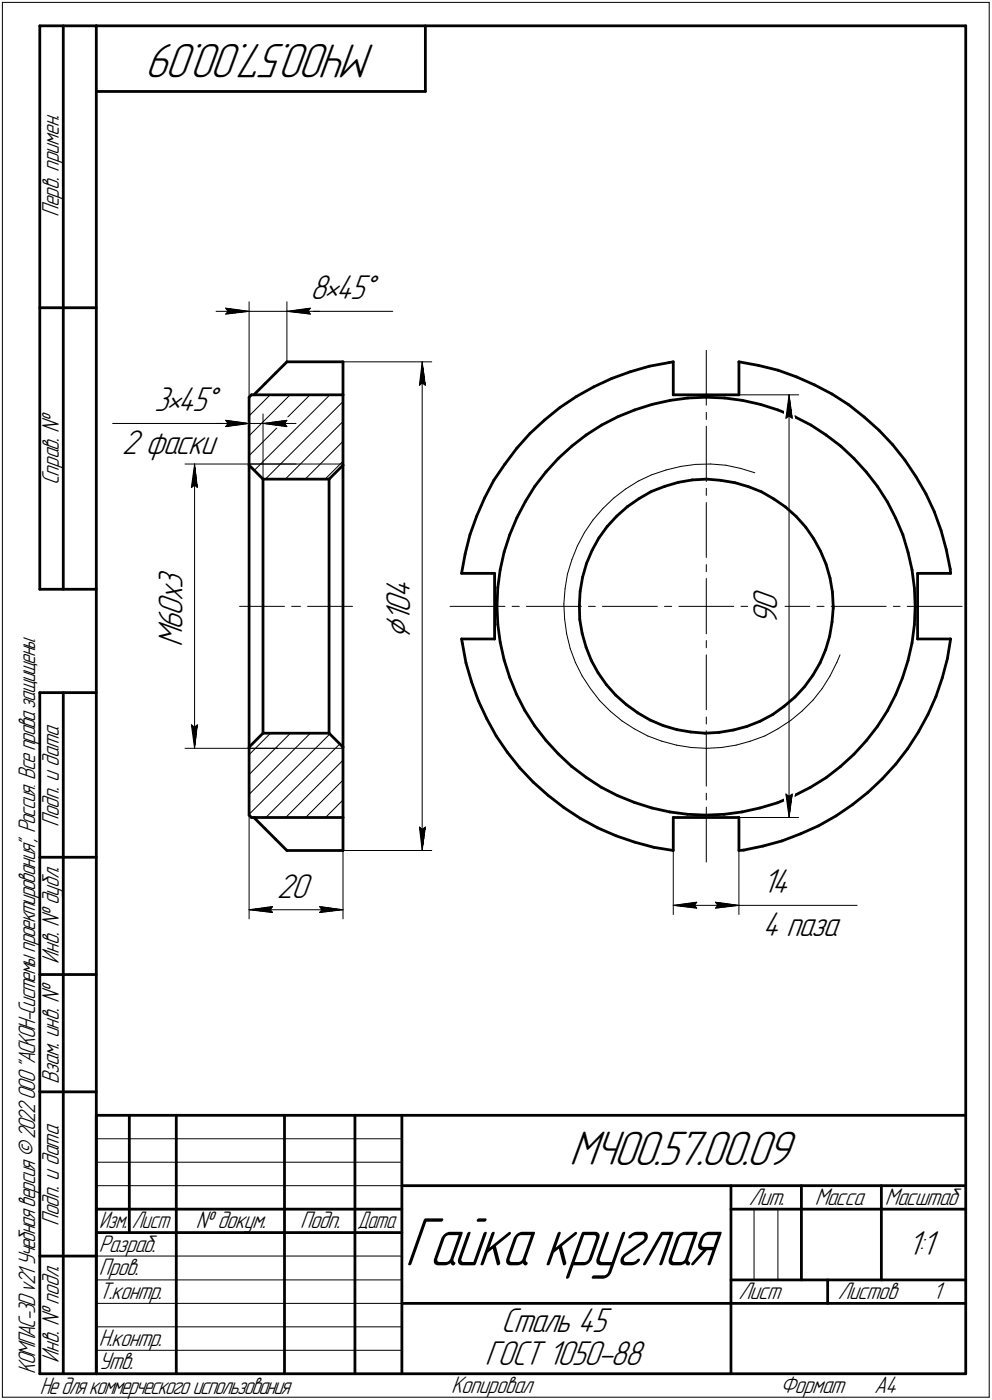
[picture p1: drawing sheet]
<svg xmlns="http://www.w3.org/2000/svg" width="211mm" height="298mm" viewBox="0 0 211 298" stroke-linecap="round" stroke-linejoin="round" font-family="sans-serif">
<defs><g id="words">
<text font-size="15.5" x="86.1" y="269.4">Гайка круглая</text>
<g font-size="10.9">
<text x="79.9" y="9.4" transform="rotate(-180 79.9 9.4)">МЧ00.57.00.09</text>
<text x="121.1" y="248.1">МЧ00.57.00.09</text>
</g>
<text font-size="8.5" x="87.3" y="136" transform="rotate(-90 87.3 136)">Ç</text>
<g font-size="7.8">
<text x="66" y="63.7">8•45Å</text>
<text x="32.8" y="87.6">3•45Å</text>
<text x="25.9" y="96.7">2 фаски</text>
<text x="38.8" y="125.4" transform="rotate(-90 38.8 125.4)">3</text>
<text x="38.8" y="131.1" transform="rotate(-90 38.8 131.1)">0</text>
<text x="38.8" y="128.1" transform="rotate(-90 38.8 128.1)">x</text>
<text x="87.3" y="130.5" transform="rotate(-90 87.3 130.5)">0</text>
<text x="87.3" y="127.4" transform="rotate(-90 87.3 127.4)">4</text>
<text x="165.4" y="130.1" transform="rotate(-90 165.4 130.1)">0</text>
<text x="38.8" y="137.9" transform="rotate(-90 38.8 137.9)">M</text>
<text x="38.8" y="134.2" transform="rotate(-90 38.8 134.2)">6</text>
<text x="87.3" y="132.4" transform="rotate(-90 87.3 132.4)">1</text>
<text x="165.4" y="133.2" transform="rotate(-90 165.4 133.2)">9</text>
<text x="58.9" y="191.2">20</text>
<text x="162.3" y="190.2">14</text>
<text x="162.3" y="199.4">4 паза</text>
<text x="193.1" y="267.2">1:1</text>
<text x="106.6" y="283.7">Сталь 45</text>
<text x="103.2" y="290.7">ГОСТ 1050-88</text>
</g>
<g font-size="5.4">
<text x="12.6" y="46.3" transform="rotate(-90 12.6 46.3)">Перв. примен.</text>
<text x="12.6" y="103.4" transform="rotate(-90 12.6 103.4)">Справ. №</text>
<text x="12.6" y="176.1" transform="rotate(-90 12.6 176.1)">Подп. и дата</text>
<text x="12.6" y="205.2" transform="rotate(-90 12.6 205.2)">Инв. № дубл.</text>
<text x="12.6" y="230.9" transform="rotate(-90 12.6 230.9)">Взам. инв. №</text>
<text x="159.3" y="256.6">Лит.</text>
<text x="173.4" y="256.6">Масса</text>
<text x="188.3" y="256.6">Масштаб</text>
<text x="12.6" y="261.1" transform="rotate(-90 12.6 261.1)">Подп. и дата</text>
<text x="41.6" y="261.6">№ докум.</text>
<text x="63.9" y="261.6">Подп.</text>
<text x="21" y="266.6">Разраб.</text>
<text x="21" y="271.6">Пров.</text>
<text x="21" y="276.6">Т.контр.</text>
<text x="157.1" y="276.6">Лист</text>
<text x="178.3" y="276.6">Листов</text>
<text x="198.5" y="276.6">1</text>
<text x="21" y="286.6">Н.контр.</text>
<text x="7.5" y="292.5" transform="rotate(-90 7.5 292.5)">КОМПАС-3Dv21 Учебнаяверсия©2022ООО&quot;АСКОН-Системыпроектирования&quot;, Россия. Всеправазащищены.</text>
<text x="12.6" y="290.2" transform="rotate(-90 12.6 290.2)">Инв. № подл.</text>
<text x="21" y="291.6">Утв.</text>
<text x="8.5" y="296.7">Недлякоммерческогоиспользования</text>
<text x="96" y="296.6">Копировал</text>
<text x="166" y="296.6">Формат</text>
<text x="186" y="296.6">A4</text>
</g>
<g font-size="5.3">
<text x="21.1" y="261.6">Изм.</text>
<text x="28.1" y="261.6">Лист</text>
<text x="76.1" y="261.6">Дата</text>
</g>
</g></defs>
<g fill="none" stroke="#000" stroke-width=".21">
<path d="M.5 .5v297zM.5 .5h210zM210.5 .5v297zM46 66.3h7zM48 65.6l5 .7zM48 65.6l.5 .7zM48 66.9l5-.6zM48.5 66.3l-.5 .6zM53 64.3v20.3zM53 66.3h8zM61 66.3h22.6zM61 64.3v12.7z"/>
<path d="M61 66.3l5 .6zM61 66.3l5-.7zM61 66.3h7zM65.5 66.3l.5 .6zM66 65.6l-.5 .7zM73 77h18.9zM89.8 77l.7 5zM89.8 77l-.6 5zM89.8 77v104.1zM150.3 74.6v11.7zM24 90.2h29zM39.4 98.8h23.6z"/>
<path d="M41.4 98.8l.6 5zM41.4 98.8l-.7 5zM41.4 98.8v60.5zM46 90.2h7zM48 89.5l5 .7zM48 89.5l.5 .7zM48 90.8l5-.6zM48.5 90.2l-.5 .6zM53 98.8h20zM53 97l13-12.9zM53 92.8l8.7-8.7zM53 88.6l4.5-4.5z"/>
<path d="M53 88.1v34.3zM53 90.2h3zM56 88.1v34.2zM56 90.2l5 .6zM56 90.2l5-.7zM56 90.2h7zM60.5 90.2l.5 .6zM61 89.5l-.5 .7zM73 89.7l-12.3 12.3zM89.2 82l.6-.5zM89.8 81.5l.7 .5zM144.9 99.3l3.1-.4z"/>
<path d="M148 98.9l3.2-.1zM150.3 87.8v1.5zM150.3 90.8v11.7zM151.2 98.8l3.2 .3zM154.4 99.1l3.2 .6zM157.2 84.1h12.7zM157.6 99.7l3 1zM167.2 89.1l.7-.5zM167.9 84.1l.7 5zM167.9 88.6l.7 .5zM167.9 84.1l-.7 5zM167.9 84.1v90z"/>
<path d="M40.7 103.8l.7-.5zM41.4 103.3l.6 .5zM54.1 100.2l16.1-16.1zM56.5 102l16.5-16.5zM64.9 102l8.1-8zM69.2 102l3.8-3.8zM121.7 119.2l-1 3.1zM122.9 116.2l-1.2 3zM124.4 113.4l-1.5 2.8zM126.2 110.7l-1.8 2.7zM128.3 108.3l2.3-2.2zM128.3 108.3l-2.1 2.4z"/>
<path d="M130.6 106.1l2.5-2zM133.1 104.1l2.7-1.7zM135.8 102.4l2.9-1.3zM138.7 101.1l3-1zM141.7 100.1l3.2-.8zM150.3 104v1.5zM150.3 107v11.7zM51 129.1h9.5zM62.1 129.1h1.8zM65.4 129.1h9.6zM95.8 129.1h11.6zM109 129.1h1.5z"/>
<path d="M112 129.1h11.7zM120 128.6l.1 3.2zM120.1 131.8l.5 3.2zM120.2 125.4l-.2 3.2zM120.6 135l.7 3.1zM120.7 122.3l-.5 3.1zM121.3 138.1l1.1 3zM125.2 129.1h1.5zM128.2 129.1h11.7zM141.4 129.1h1.5zM144.4 129.1h5.9zM150.3 120.2v1.6z"/>
<path d="M150.3 123.2v5.9zM150.3 139.4v11.7zM150.3 136.4v1.5zM150.3 129.1v5.9zM150.3 129.1h5.8zM157.6 129.1h1.5zM160.6 129.1h11.7zM173.8 129.1h1.5zM176.9 129.1h11.7zM178.7 139.4l-.6 1.7zM190.1 129.1h1.4zM193 129.1h11.7z"/>
<path d="M39.4 159.3h19.7zM40.7 154.3l.7 5zM40.7 154.3l.7 .6zM41.4 154.9l.6-.6zM42 154.3l-.6 5zM53 159.3h20zM61.8 156.1l-8.8 8.8zM122.4 141.1l1.5 2.8zM123.9 143.9l1.7 2.7zM125.6 146.6l2 2.6zM127.6 149.2l2.3 2.3zM129.9 151.5l2.4 2z"/>
<path d="M132.3 153.5l2.7 1.7zM135 155.2l2.8 1.5zM137.8 156.7l3 1.1zM140.8 157.8l3.1 .9zM143.9 158.7l3.2 .5zM147.1 159.2l3.2 .1zM150.3 159.3l3.2-.1zM150.3 155.6v11.8zM150.3 152.7v1.5zM153.5 159.2l3.1-.5zM156.6 158.7l3.1-.9zM159.7 157.8l3-1.1z"/>
<path d="M162.7 156.7l2.8-1.5zM165.5 155.2l2.7-1.8zM168.2 153.4l2.5-2zM170.7 151.4l2.3-2.3zM174.9 146.6l-1.9 2.5zM176.6 143.9l-1.7 2.7zM178.1 141.1l-1.5 2.8zM53 173.4l17.2-17.1zM53 169.2l13-13.1zM53 160.7l4.6-4.6zM53 169.8v25.9zM56.6 174.1l15.7-15.7z"/>
<path d="M65 174.1l8-8zM69.3 174.1l3.7-3.8zM73 161.9l-12.2 12.2zM73 169.6v26.1zM89.2 176.1l.6 5zM89.2 176.1l.6 .5zM89.8 176.6l.7-.5zM90.5 176.1l-.7 5zM150.3 171.9v11.7zM150.3 168.9v1.4zM157.2 174.1h12.7zM167.2 169.1l.7 5z"/>
<path d="M167.2 169.1l.7 .5zM167.9 169.6l.7-.5zM168.6 169.1l-.7 5zM53 193.7l5-.7zM53 193.7l5 .6zM53 193.7h20zM57.5 193.7l.5 .6zM58 193l-.5 .7zM68 194.3l5-.6zM68 193l.5 .7zM68 193l5 .7zM68.5 193.7l-.5 .6z"/>
<path d="M73 181.1h18.9zM143.3 181.1v13.6zM143.3 192.8l5-.7zM143.3 192.8l5 .6zM143.3 192.8h13.9zM147.7 192.8l.6 .6zM148.3 192.1l-.6 .7zM152.2 193.4l5-.6zM152.2 192.1l.5 .7zM152.2 192.1l5 .7zM152.7 192.8l-.5 .6zM157.2 192.8h25.2z"/>
<path d="M157.2 181.1v13.6zM20.5 247.5h65zM20.5 252.5h65zM20.5 242.5h65zM160.4 257.5v15zM165.5 257.5v15zM20.5 267.5h65zM20.5 272.5h65zM20.5 277.5h65zM.5 297.5h210zM20.5 282.5h65zM20.5 287.5h65z"/>
</g>
<g fill="none" stroke="#000" stroke-width=".59">
<path d="M8.5 5.5v120zM8.5 5.5h12zM13.5 5.5v120zM20.5 5.5v287zM20.5 5.5h185zM20.5 19.5h70zM90.5 5.5v14zM205.5 5.5v287zM8.5 65.5h12zM58.7 79.4l2.3-2.4zM61 77h12zM73 77v7.1z"/>
<path d="M134.1 79.2l4.1-1.2zM138.2 78l4.1-.8zM142.3 77.2l1-.2zM143.3 77v7.1zM157.2 77l4.2 .8zM157.2 77v7.1zM161.4 77.8l4.1 1zM165.5 78.8l4 1.5zM53 99.1v60zM53 84.6l.5-.5zM53 84.6v14.5zM53 99.1l3 2.9z"/>
<path d="M53.5 84.1h19.5zM54 84.1l2.4-2.4zM56.4 81.7l2.3-2.3zM73 99.1v60zM73 84.1v15zM107.4 98.8l-2.3 3.5zM110 95.4l-2.6 3.4zM112.8 92.3l-2.8 3.1zM112.8 92.3l3.1-2.9zM115.9 89.4l3.2-2.6zM118.8 97.6l2.9-2.6zM118.8 97.6l-2.6 2.9z"/>
<path d="M119.1 86.8l3.6-2.4zM121.7 95l3-2.4zM122.7 84.4l3.6-2zM124.7 92.6l3.3-2.1zM126.3 82.4l3.8-1.8zM128 90.5l3.5-1.8zM130.1 80.6l4-1.4zM131.5 88.7l3.5-1.4zM135 87.3l3.8-1.2zM138.8 86.1l3.8-.8zM142.6 85.3l3.8-.5zM143.3 84.1h7z"/>
<path d="M146.4 84.8l3.9-.2zM150.3 84.6l3.9 .2zM150.3 84.1h6.9zM154.2 84.8l3.8 .5zM158 85.3l3.8 .8zM161.8 86.1l3.7 1.2zM165.5 87.3l3.6 1.4zM169.1 88.7l3.5 1.8zM169.5 80.3l3.8 1.7zM172.6 90.5l3.2 2.1zM173.3 82l3.7 1.9zM175.8 92.6l3.1 2.4z"/>
<path d="M177 83.9l3.6 2.3zM178.9 95l2.8 2.6zM180.6 86.2l3.3 2.6zM181.7 97.6l2.6 2.9zM183.9 88.8l3.1 2.8zM187 91.6l2.9 3.1zM189.9 94.7l2.6 3.3zM192.5 98l2.4 3.5zM56 102v54.1zM56 102h14zM70 102v54.1zM70 102l3-2.9z"/>
<path d="M99 117.9l-.8 4.2zM100 113.9l-1 4zM101.4 109.9l-1.4 4zM103.1 106l-1.7 3.9zM105.1 102.3l-2 3.7zM107.3 117.5l-.9 3.8zM108.5 113.9l-1.2 3.6zM110 110.2l-1.5 3.7zM111.8 106.8l-1.8 3.4zM113.8 103.5l-2 3.3zM116.2 100.5l-2.4 3zM124.8 120l-.8 2.9z"/>
<path d="M126 117.2l-1.2 2.8zM127.4 114.6l-1.4 2.6zM129.2 112.1l-1.8 2.5zM131.2 109.9l2.3-2zM131.2 109.9l-2 2.2zM133.5 107.9l2.5-1.7zM136 106.2l2.6-1.6zM138.6 104.6l2.9-1.1zM141.5 103.5l2.9-.8zM144.4 102.7l2.9-.5zM147.3 102.2l3.1-.2zM150.4 102l2.9 .3z"/>
<path d="M153.3 102.3l3.1 .5zM156.4 102.8l2.9 .8zM159.3 103.6l2.8 1.1zM162.1 104.7l2.6 1.6zM164.7 106.3l2.4 1.6zM167.1 107.9l2.3 2.1zM169.4 110l2 2.3zM171.4 112.3l1.7 2.4zM173.1 114.7l1.5 2.6zM174.6 117.3l1.2 2.8zM184.3 100.5l2.4 3zM186.7 103.5l2.1 3.3z"/>
<path d="M188.8 106.8l1.8 3.5zM190.6 110.3l1.5 3.6zM192.1 113.9l1.1 3.7zM193.2 117.6l.9 3.7zM194.9 101.5l2.1 3.7zM197 105.2l1.8 3.8zM198.8 109l1.4 3.9zM200.2 112.9l1.1 4.1zM201.3 117l.9 4.2zM8.5 125.5h12zM98.2 136.1l.2 .9zM98.2 122.1h7z"/>
<path d="M98.2 136.1h7zM98.4 137l.7 4.1zM105.2 122.1v14zM105.7 129l.2 3.9zM105.9 125.1l-.2 3.9zM105.9 132.9l.5 3.8zM106.4 121.3l-.5 3.8zM106.4 136.7l.9 3.8zM123.3 128.9l.1 3zM123.4 131.9l.5 3zM123.4 125.9l-.1 3zM123.9 134.9l.8 2.9z"/>
<path d="M124 122.9l-.6 3zM124.7 137.8l1.1 2.8zM175.7 138.3l-1.2 2.8zM175.8 120.1l.8 3zM176.5 135.5l-.8 2.8zM176.6 123.1l.5 3zM177 132.4l-.5 3.1zM177.1 126.1l.2 3zM177.3 129.5l-.3 2.9zM177.3 129.1v.4zM194.1 121.3l.5 3.9zM194.1 136.9l-.9 3.7z"/>
<path d="M194.6 125.2l.1 3.9zM194.6 133l-.5 3.9zM194.7 129.1l-.1 3.9zM195.2 136.1h7.1zM195.2 122.1v14zM195.2 122.1h7.1zM202.2 121.2l.1 .9zM202.3 136.1l-.7 4.1zM8.5 147.5v145zM8.5 147.5h12zM13.5 147.5v145zM53 159.1v14.5z"/>
<path d="M53 159.1l3-3zM56 156.1h14zM70 156.1l3 3zM73 159.1v15zM99.1 141.1l1.2 4.1zM100.3 145.2l1.5 4zM101.8 149.2l1.7 3.8zM103.5 153l2.1 3.7zM105.6 156.7l2.3 3.5zM107.3 140.5l1.2 3.8zM108.5 144.3l1.4 3.5zM109.9 147.8l1.8 3.5z"/>
<path d="M111.7 151.3l2.1 3.3zM113.8 154.6l2.4 3zM116.2 157.6l2.6 2.9zM125.8 140.6l1.5 2.7zM127.3 143.3l1.7 2.5zM129 145.8l2 2.2zM131 148l2.3 2zM133.3 150l2.4 1.8zM135.7 151.8l2.6 1.5zM138.3 153.3l2.8 1.2zM141.1 154.5l2.9 .9zM144 155.4l3 .5z"/>
<path d="M147 155.9l3 .2zM150 156.1l3-.1zM153 156l3-.6zM156 155.4l2.9-.7zM158.9 154.7l2.8-1.1zM161.7 153.6l2.7-1.5zM164.4 152.1l2.5-1.7zM166.9 150.4l2.3-2zM171.2 146.2l-2 2.2zM173 143.8l-1.8 2.4zM174.5 141.1l-1.5 2.7zM184.3 157.7l-2.6 2.9z"/>
<path d="M186.7 154.7l-2.4 3zM188.8 151.4l-2.1 3.3zM190.6 147.9l-1.8 3.5zM192 144.4l-1.4 3.5zM193.1 159.4l-2.5 3.3zM193.2 140.6l-1.2 3.8zM195.4 155.9l-2.3 3.5zM197.4 152.1l-2 3.8zM199.1 148.3l-1.7 3.8zM200.5 144.4l-1.4 3.9zM201.6 140.2l-1.1 4.2zM53 173.6l.5 .5z"/>
<path d="M53.5 174.1h19.5zM54 174.1l2.4 2.3zM56.4 176.4l2.3 2.3zM58.7 178.7l2.3 2.4zM73 174.1v7zM107.9 160.2l2.7 3.3zM110.6 163.5l2.9 3zM113.5 166.5l3.1 2.8zM116.6 169.3l3.4 2.7zM118.8 160.5l2.8 2.7zM120 172l3.4 2.2zM121.6 163.2l3.1 2.3z"/>
<path d="M123.4 174.2l3.8 2.1zM124.7 165.5l3.2 2.1zM127.2 176.3l3.9 1.7zM127.9 167.6l3.5 1.8zM131.1 178l3.9 1.3zM131.4 169.4l3.6 1.5zM135 170.9l3.7 1.1zM135 179.3l4.1 1.1zM138.7 172l3.8 .9zM142.5 172.9l3.8 .5zM143.3 174.1h13.9zM143.3 174.1v7z"/>
<path d="M146.3 173.4l3.9 .2zM150.2 173.6l3.9-.2zM154.1 173.4l3.8-.5zM157.2 174.1v7zM157.9 172.9l3.8-.9zM161.7 172l3.7-1.1zM165.4 170.9l3.6-1.5zM166.4 179.1l3.9-1.6zM169 169.4l3.5-1.8zM170.3 177.5l3.9-1.6zM172.5 167.6l3.3-2zM174.2 175.9l3.7-2.2z"/>
<path d="M175.8 165.6l3-2.4zM177.9 173.7l3.5-2.3zM178.8 163.2l2.9-2.6zM181.4 171.4l3.3-2.7zM184.7 168.7l3-2.8zM190.6 162.7l-2.9 3.2zM8.5 182.5h12zM61 181.1h12zM139.1 180.4l4.2 .7zM157.2 181.1l1-.1zM158.2 181l4.1-.8zM162.3 180.2l4.1-1.1z"/>
<path d="M8.5 207.5h12zM8.5 232.5h12zM20.5 237.5h185zM20.5 237.5v55zM27.5 237.5v25zM37.5 237.5v55zM60.5 237.5v55zM75.5 237.5v55zM85.5 237.5v55zM20.5 257.5h65zM85.5 252.5h120zM155.5 252.5v40z"/>
<path d="M155.5 257.5h15zM170.5 252.5v20zM170.5 257.5h35zM187.5 252.5v20zM8.5 267.5h12zM20.5 262.5h65zM85.5 277.5h70zM155.5 277.5h50zM155.5 272.5h50zM176.1 272.5v5zM8.5 292.5h12zM20.5 292.5h185z"/>
</g>
<g fill="#fff" stroke="#fff" stroke-width=".21">
<path d="M81.4 122.2h7.5zM81.4 122.3h7.5zM81.4 122.3h7.5zM81.4 122.4h7.5zM81.4 122.5h7.5zM81.4 122.6h7.5zM81.4 122.7h7.5zM81.4 122.8h7.5zM81.4 122.9h7.5zM81.4 122.9h7.5zM81.4 123h7.5zM81.4 123.1h7.5zM81.4 123.2h7.5zM81.4 123.3h7.5zM81.4 123.4h7.5zM81.4 123.4h7.5zM81.4 123.5h7.5zM81.4 123.6h7.5zM81.4 123.7h7.5zM81.4 123.8h7.5zM81.4 123.9h7.5zM81.4 124h7.5zM81.4 124h7.5zM81.4 124.1h7.5zM81.4 124.2h7.5zM81.4 124.3h7.5zM81.4 124.4h7.5zM81.4 124.5h7.5zM81.4 124.5h7.5zM81.4 124.6h7.5zM81.4 124.7h7.5zM81.4 124.8h7.5zM81.4 124.9h7.5zM81.4 125h7.5zM81.4 125.1h7.5zM81.4 125.1h7.5zM81.4 125.2h7.5zM81.4 125.3h7.5zM81.4 125.4h7.5zM81.4 125.5h7.5zM81.4 125.6h7.5zM81.4 125.6h7.5zM81.4 125.7h7.5zM81.4 125.8h7.5zM81.4 125.9h7.5zM81.4 126h7.5zM81.4 126.1h7.5zM81.4 126.2h7.5zM81.4 126.2h7.5zM81.4 126.3h7.5zM81.4 126.4h7.5zM81.4 126.5h7.5zM81.4 126.6h7.5zM81.4 126.7h7.5zM81.4 126.7h7.5zM81.4 126.8h7.5zM81.4 126.9h7.5zM81.4 127h7.5zM81.4 127.1h7.5zM81.4 127.2h7.5zM81.4 127.3h7.5zM81.4 127.3h7.5zM81.4 127.4h7.5zM81.4 127.5h7.5zM81.4 127.6h7.5zM81.4 127.7h7.5zM81.4 127.8h7.5zM81.4 127.8h7.5zM81.4 127.9h7.5zM81.4 128h7.5zM81.4 128.1h7.5zM81.4 128.2h7.5zM81.4 128.3h7.5zM81.4 128.4h7.5zM81.4 128.4h7.5zM81.4 128.5h7.5zM81.4 128.6h7.5zM81.4 128.7h7.5zM81.4 128.8h7.5zM81.4 128.9h7.5zM81.4 128.9h7.5zM81.4 129h7.5zM81.4 129.1h7.5zM81.4 129.2h7.5zM81.4 129.3h7.5zM81.4 129.4h7.5zM81.4 129.5h7.5zM81.4 129.5h7.5zM81.4 129.6h7.5zM81.4 129.7h7.5zM81.4 129.8h7.5zM81.4 129.9h7.5zM81.4 130h7.5zM81.4 130h7.5zM81.4 130.1h7.5zM81.4 130.2h7.5zM81.4 130.3h7.5zM81.4 130.4h7.5zM81.4 130.5h7.5zM81.4 130.6h7.5zM81.4 130.6h7.5zM81.4 130.7h7.5zM81.4 130.8h7.5zM81.4 130.9h7.5zM81.4 131h7.5zM81.4 131.1h7.5zM81.4 131.1h7.5zM81.4 131.2h7.5zM81.4 131.3h7.5zM81.4 131.4h7.5zM81.4 131.5h7.5zM81.4 131.6h7.5zM81.4 131.7h7.5zM81.4 131.7h7.5zM81.4 131.8h7.5zM81.4 131.9h7.5zM81.4 132h7.5zM81.4 132.1h7.5zM81.4 132.2h7.5zM81.4 132.2h7.5zM81.4 132.3h7.5zM81.4 132.4h7.5zM81.4 132.5h7.5zM81.4 132.6h7.5zM81.4 132.7h7.5zM81.4 132.8h7.5zM81.4 132.8h7.5zM81.4 132.9h7.5zM81.4 133h7.5zM81.4 133.1h7.5zM81.4 133.2h7.5zM81.4 133.3h7.5zM81.4 133.3h7.5zM81.4 133.4h7.5zM81.4 133.5h7.5zM81.4 133.6h7.5zM81.4 133.7h7.5zM81.4 133.8h7.5zM81.4 133.9h7.5zM81.4 133.9h7.5zM81.4 134h7.5zM81.4 134.1h7.5zM81.4 134.2h7.5zM81.4 134.3h7.5zM81.4 134.4h7.5zM81.4 134.5h7.5zM81.4 134.5h7.5zM81.4 134.6h7.5zM81.4 134.7h7.5zM81.4 134.8h7.5zM81.4 134.9h7.5zM81.4 135h7.5zM81.4 135h7.5zM81.4 135.1h7.5zM81.4 135.2h7.5zM81.4 135.3h7.5zM81.4 135.4h7.5zM81.4 135.5h7.5zM81.4 135.6h7.5zM81.4 135.6h7.5zM81.4 135.7h7.5zM81.4 135.8h7.5zM81.4 135.9h7.5z"/>
<path d="M88.6 175.6h2.5zM88.7 175.7h2.4zM88.7 175.8h2.4zM88.7 175.9h2.4zM88.7 175.9h2.4zM88.7 176h2.4zM88.7 176.1h2.4zM88.7 176.2h2.4zM88.8 176.3h2.2zM88.8 176.4h2.2zM88.8 176.4h2.2zM88.8 176.5h2.2zM88.8 176.6h2.2zM88.8 176.7h2.2zM88.8 176.8h2.2zM88.9 176.9h2zM88.9 177h2zM88.9 177h2zM88.9 177.1h2zM88.9 177.2h2zM88.9 177.3h2zM88.9 177.4h2zM88.9 177.5h1.9zM89 177.5h1.8zM89 177.6h1.8zM89 177.7h1.8zM89 177.8h1.8zM89 177.9h1.8zM89 178h1.8zM89 178.1h1.8zM89.1 178.1h1.7zM89.1 178.2h1.7zM89.1 178.3h1.7zM89.1 178.4h1.7zM89.1 178.5h1.7zM89.1 178.6h1.7zM89.1 178.6h1.7zM89.2 178.7h1.5zM89.2 178.8h1.5zM89.2 178.9h1.5zM89.2 179h1.5zM89.2 179.1h1.5zM89.2 179.2h1.5zM89.2 179.2h1.5zM89.2 179.3h1.4zM89.2 179.4h1.4zM89.2 179.5h1.4zM89.3 179.6h1.2zM89.3 179.7h1.2zM89.3 179.7h1.1zM89.4 179.8h1zM89.4 179.9h.9zM89.5 180h.8zM89.5 180.1h.8zM89.5 180.2h.8zM89.6 180.3h.7zM89.6 180.3h.6zM89.6 180.4h.6zM89.7 180.5h.4zM89.7 180.6h.4zM89.7 180.7h.4zM89.7 180.8h.3zM89.7 180.8h.3z"/>
<path d="M89.7 77.3h.3zM89.7 77.4h.3zM89.7 77.5h.4zM89.7 77.6h.4zM89.7 77.6h.4zM89.6 77.7h.6zM89.6 77.8h.6zM89.6 77.9h.7zM89.5 78h.8zM89.5 78.1h.8zM89.5 78.1h.8zM89.4 78.2h.9zM89.4 78.3h1zM89.3 78.4h1.1zM89.3 78.5h1.2zM89.3 78.6h1.2zM89.2 78.7h1.4zM89.2 78.7h1.4zM89.2 78.8h1.4zM89.2 78.9h1.5zM89.2 79h1.5zM89.2 79.1h1.5zM89.2 79.2h1.5zM89.2 79.2h1.5zM89.2 79.3h1.5zM89.2 79.4h1.5zM89.1 79.5h1.7zM89.1 79.6h1.7zM89.1 79.7h1.7zM89.1 79.8h1.7zM89.1 79.8h1.7zM89.1 79.9h1.7zM89.1 80h1.7zM89 80.1h1.8zM89 80.2h1.8zM89 80.3h1.8zM89 80.3h1.8zM89 80.4h1.8zM89 80.5h1.8zM89 80.6h1.8zM88.9 80.7h1.9zM88.9 80.8h2zM88.9 80.9h2zM88.9 80.9h2zM88.9 81h2zM88.9 81.1h2zM88.9 81.2h2zM88.9 81.3h2zM88.8 81.4h2.2zM88.8 81.4h2.2zM88.8 81.5h2.2zM88.8 81.6h2.2zM88.8 81.7h2.2zM88.8 81.8h2.2zM88.8 81.9h2.2zM88.7 82h2.4zM88.7 82h2.4zM88.7 82.1h2.4zM88.7 82.2h2.4zM88.7 82.3h2.4zM88.7 82.4h2.4zM88.7 82.5h2.4z"/>
<path d="M33.3 120.3h7.1zM33.3 120.4h7.1zM33.3 120.5h7.1zM33.3 120.6h7.1zM33.3 120.6h7.1zM33.3 120.7h7.1zM33.3 120.8h7.1zM33.3 120.9h7.1zM33.3 121h7.1zM33.3 121.1h7.1zM33.3 121.2h7.1zM33.3 121.2h7.1zM33.3 121.3h7.1zM33.3 121.4h7.1zM33.3 121.5h7.1zM33.3 121.6h7.1zM33.3 121.7h7.1zM33.3 121.8h7.1zM33.3 121.8h7.1zM33.3 121.9h7.1zM33.3 122h7.1zM33.3 122.1h7.1zM33.3 122.2h7.1zM33.3 122.3h7.1zM33.3 122.3h7.1zM33.3 122.4h7.1zM33.3 122.5h7.1zM33.3 122.6h7.1zM33.3 122.7h7.1zM33.3 122.8h7.1zM33.3 122.9h7.1zM33.3 122.9h7.1zM33.3 123h7.1zM33.3 123.1h7.1zM33.3 123.2h7.1zM33.3 123.3h7.1zM33.3 123.4h7.1zM33.3 123.4h7.1zM33.3 123.5h7.1zM33.3 123.6h7.1zM33.3 123.7h7.1zM33.3 123.8h7.1zM33.3 123.9h7.1zM33.3 124h7.1zM33.3 124h7.1zM33.3 124.1h7.1zM33.3 124.2h7.1zM33.3 124.3h7.1zM33.3 124.4h7.1zM33.3 124.5h7.1zM33.3 124.5h7.1zM33.3 124.6h7.1zM33.3 124.7h7.1zM33.3 124.8h7.1zM33.3 124.9h7.1zM33.3 125h7.1zM33.3 125.1h7.1zM33.3 125.1h7.1zM33.3 125.2h7.1zM33.3 125.3h7.1zM33.3 125.4h7.1zM33.3 125.5h7.1zM33.3 125.6h7.1zM33.3 125.6h7.1zM33.3 125.7h7.1zM33.3 125.8h7.1zM33.3 125.9h7.1zM33.3 126h7.1zM33.3 126.1h7.1zM33.3 126.2h7.1zM33.3 126.2h7.1zM33.3 126.3h7.1zM33.3 126.4h7.1zM33.3 126.5h7.1zM33.3 126.6h7.1zM33.3 126.7h7.1zM33.3 126.7h7.1zM33.3 126.8h7.1zM33.3 126.9h7.1zM33.3 127h7.1zM33.3 127.1h7.1zM33.3 127.2h7.1zM33.3 127.3h7.1zM33.3 127.3h7.1zM33.3 127.4h7.1zM33.3 127.5h7.1zM33.3 127.6h7.1zM33.3 127.7h7.1zM33.3 127.8h7.1zM33.3 127.8h7.1zM33.3 127.9h7.1zM33.3 128h7.1zM33.3 128.1h7.1zM33.3 128.2h7.1zM33.3 128.3h7.1zM33.3 128.4h7.1zM33.3 128.4h7.1zM33.3 128.5h7.1zM33.3 128.6h7.1zM33.3 128.7h7.1zM33.3 128.8h7.1zM33.3 128.9h7.1zM33.3 128.9h7.1zM33.3 129h7.1zM33.3 129.1h7.1zM33.3 129.2h7.1zM33.3 129.3h7.1zM33.3 129.4h7.1zM33.3 129.5h7.1zM33.3 129.5h7.1zM33.3 129.6h7.1zM33.3 129.7h7.1zM33.3 129.8h7.1zM33.3 129.9h7.1zM33.3 130h7.1zM33.3 130h7.1zM33.3 130.1h7.1zM33.3 130.2h7.1zM33.3 130.3h7.1zM33.3 130.4h7.1zM33.3 130.5h7.1zM33.3 130.6h7.1zM33.3 130.6h7.1zM33.3 130.7h7.1zM33.3 130.8h7.1zM33.3 130.9h7.1zM33.3 131h7.1zM33.3 131.1h7.1zM33.3 131.1h7.1zM33.3 131.2h7.1zM33.3 131.3h7.1zM33.3 131.4h7.1zM33.3 131.5h7.1zM33.3 131.6h7.1zM33.3 131.7h7.1zM33.3 131.7h7.1zM33.3 131.8h7.1zM33.3 131.9h7.1zM33.3 132h7.1zM33.3 132.1h7.1zM33.3 132.2h7.1zM33.3 132.2h7.1zM33.3 132.3h7.1zM33.3 132.4h7.1zM33.3 132.5h7.1zM33.3 132.6h7.1zM33.3 132.7h7.1zM33.3 132.8h7.1zM33.3 132.8h7.1zM33.3 132.9h7.1zM33.3 133h7.1zM33.3 133.1h7.1zM33.3 133.2h7.1zM33.3 133.3h7.1zM33.3 133.3h7.1zM33.3 133.4h7.1zM33.3 133.5h7.1zM33.3 133.6h7.1zM33.3 133.7h7.1zM33.3 133.8h7.1zM33.3 133.9h7.1zM33.3 133.9h7.1zM33.3 134h7.1zM33.3 134.1h7.1zM33.3 134.2h7.1zM33.3 134.3h7.1zM33.3 134.4h7.1zM33.3 134.5h7.1zM33.3 134.5h7.1zM33.3 134.6h7.1zM33.3 134.7h7.1zM33.3 134.8h7.1zM33.3 134.9h7.1zM33.3 135h7.1zM33.3 135h7.1zM33.3 135.1h7.1zM33.3 135.2h7.1zM33.3 135.3h7.1zM33.3 135.4h7.1zM33.3 135.5h7.1zM33.3 135.6h7.1zM33.3 135.6h7.1zM33.3 135.7h7.1zM33.3 135.8h7.1zM33.3 135.9h7.1zM33.3 136h7.1zM33.3 136.1h7.1zM33.3 136.1h7.1zM33.3 136.2h7.1zM33.3 136.3h7.1zM33.3 136.4h7.1zM33.3 136.5h7.1zM33.3 136.6h7.1zM33.3 136.7h7.1zM33.3 136.7h7.1zM33.3 136.8h7.1zM33.3 136.9h7.1zM33.3 137h7.1zM33.3 137.1h7.1zM33.3 137.2h7.1zM33.3 137.2h7.1zM33.3 137.3h7.1zM33.3 137.4h7.1zM33.3 137.5h7.1zM33.3 137.6h7.1zM33.3 137.7h7.1zM33.3 137.8h7.1z"/>
<path d="M40.1 153.8h2.5zM40.2 153.9h2.4zM40.2 154h2.4zM40.2 154.1h2.4zM40.2 154.2h2.4zM40.2 154.3h2.4zM40.2 154.3h2.4zM40.2 154.4h2.4zM40.3 154.5h2.2zM40.3 154.6h2.2zM40.3 154.7h2.2zM40.3 154.8h2.2zM40.3 154.9h2.2zM40.3 154.9h2.2zM40.3 155h2.2zM40.4 155.1h2zM40.4 155.2h2zM40.4 155.3h2zM40.4 155.4h2zM40.4 155.4h2zM40.4 155.5h2zM40.4 155.6h2zM40.4 155.7h1.9zM40.5 155.8h1.8zM40.5 155.9h1.8zM40.5 156h1.8zM40.5 156h1.8zM40.5 156.1h1.8zM40.5 156.2h1.8zM40.5 156.3h1.8zM40.6 156.4h1.6zM40.6 156.5h1.6zM40.6 156.5h1.6zM40.6 156.6h1.6zM40.6 156.7h1.6zM40.6 156.8h1.6zM40.6 156.9h1.6zM40.6 157h1.6zM40.6 157.1h1.6zM40.6 157.1h1.6zM40.6 157.2h1.6zM40.6 157.3h1.6zM40.6 157.4h1.6zM40.6 157.5h1.6zM40.6 157.6h1.5zM40.7 157.6h1.4zM40.7 157.7h1.4zM40.8 157.8h1.2zM40.8 157.9h1.2zM40.9 158h1.1zM40.9 158.1h1zM40.9 158.2h1zM41 158.2h.8zM41 158.3h.8zM41.1 158.4h.7zM41.1 158.5h.6zM41.1 158.6h.6zM41.1 158.7h.6zM41.1 158.7h.6zM41.2 158.8h.5zM41.2 158.9h.4zM41.3 159h.3zM41.3 159.1h.3z"/>
<path d="M41.3 99.1h.3zM41.3 99.1h.3zM41.2 99.2h.4zM41.2 99.3h.5zM41.1 99.4h.6zM41.1 99.5h.6zM41.1 99.6h.6zM41.1 99.7h.6zM41.1 99.7h.7zM41 99.8h.8zM41 99.9h.8zM40.9 100h1zM40.9 100.1h1zM40.9 100.2h1.1zM40.8 100.2h1.2zM40.8 100.3h1.2zM40.7 100.4h1.4zM40.7 100.5h1.4zM40.6 100.6h1.5zM40.6 100.7h1.6zM40.6 100.8h1.6zM40.6 100.8h1.6zM40.6 100.9h1.6zM40.6 101h1.6zM40.6 101.1h1.6zM40.6 101.2h1.6zM40.6 101.3h1.6zM40.6 101.3h1.6zM40.6 101.4h1.6zM40.6 101.5h1.6zM40.6 101.6h1.6zM40.6 101.7h1.6zM40.6 101.8h1.6zM40.5 101.9h1.8zM40.5 101.9h1.8zM40.5 102h1.8zM40.5 102.1h1.8zM40.5 102.2h1.8zM40.5 102.3h1.8zM40.5 102.4h1.8zM40.4 102.4h1.9zM40.4 102.5h2zM40.4 102.6h2zM40.4 102.7h2zM40.4 102.8h2zM40.4 102.9h2zM40.4 103h2zM40.4 103h2zM40.3 103.1h2.2zM40.3 103.2h2.2zM40.3 103.3h2.2zM40.3 103.4h2.2zM40.3 103.5h2.2zM40.3 103.5h2.2zM40.3 103.6h2.2zM40.2 103.7h2.4zM40.2 103.8h2.4zM40.2 103.9h2.4zM40.2 104h2.4zM40.2 104.1h2.4zM40.2 104.1h2.4zM40.2 104.2h2.4z"/>
<path d="M32.9 81.8h15.1zM32.9 81.9h15.1zM32.9 82h15.1zM32.9 82h15.1zM32.9 82.1h15.1zM32.9 82.2h15.1zM32.9 82.3h15.1zM32.9 82.4h15.1zM32.9 82.5h15.1zM32.9 82.5h15.1zM32.9 82.6h15.1zM32.9 82.7h15.1zM32.9 82.8h15.1zM32.9 82.9h15.1zM32.9 83h15.1zM32.9 83.1h15.1zM32.9 83.1h15.1zM32.9 83.2h15.1zM32.9 83.3h15.1zM32.9 83.4h15.1zM32.9 83.5h15.1zM32.9 83.6h15.1zM32.9 83.7h15.1zM32.9 83.7h15.1zM32.9 83.8h15.1zM32.9 83.9h15.1zM32.9 84h15.1zM32.9 84.1h15.1zM32.9 84.2h15.1zM32.9 84.2h15.1zM32.9 84.3h15.1zM32.9 84.4h15.1zM32.9 84.5h15.1zM32.9 84.6h15.1zM32.9 84.7h15.1zM32.9 84.8h15.1zM32.9 84.8h15.1zM32.9 84.9h15.1zM32.9 85h15.1zM32.9 85.1h15.1zM32.9 85.2h15.1zM32.9 85.3h15.1zM32.9 85.3h15.1zM32.9 85.4h15.1zM32.9 85.5h15.1zM32.9 85.6h15.1zM32.9 85.7h15.1zM32.9 85.8h15.1zM32.9 85.9h15.1zM32.9 85.9h15.1zM32.9 86h15.1zM32.9 86.1h15.1zM32.9 86.2h15.1zM32.9 86.3h15.1zM32.9 86.4h15.1zM32.9 86.4h15.1zM32.9 86.5h15.1zM32.9 86.6h15.1zM32.9 86.7h15.1zM32.9 86.8h15.1zM32.9 86.9h15.1zM32.9 87h15.1zM32.9 87h15.1zM32.9 87.1h15.1zM32.9 87.2h15.1zM32.9 87.3h15.1zM32.9 87.4h15.1zM32.9 87.5h15.1zM32.9 87.5h15.1zM32.9 87.6h15.1zM32.9 87.7h15.1zM32.9 87.8h15.1zM32.9 87.9h15.1zM32.9 88h15.1zM32.9 88.1h15.1zM32.9 88.1h15.1zM32.9 88.2h15.1zM32.9 88.3h15.1zM32.9 88.4h15.1zM32.9 88.5h15.1zM32.9 88.6h15.1zM32.9 88.6h15.1zM32.9 88.7h15.1zM32.9 88.8h15.1zM32.9 88.9h15.1zM32.9 89h15.1zM32.9 89.1h15.1z"/>
<path d="M25.9 91.2h22.1zM25.9 91.3h22.1zM25.9 91.4h22.1zM25.9 91.4h22.1zM25.9 91.5h22.1zM25.9 91.6h22.1zM25.9 91.7h22.1zM25.9 91.8h22.1zM25.9 91.9h22.1zM25.9 91.9h22.1zM25.9 92h22.1zM25.9 92.1h22.1zM25.9 92.2h22.1zM25.9 92.3h22.1zM25.9 92.4h22.1zM25.9 92.5h22.1zM25.9 92.5h22.1zM25.9 92.6h22.1zM25.9 92.7h22.1zM25.9 92.8h22.1zM25.9 92.9h22.1zM25.9 93h22.1zM25.9 93h22.1zM25.9 93.1h22.1zM25.9 93.2h22.1zM25.9 93.3h22.1zM25.9 93.4h22.1zM25.9 93.5h22.1zM25.9 93.6h22.1zM25.9 93.6h22.1zM25.9 93.7h22.1zM25.9 93.8h22.1zM25.9 93.9h22.1zM25.9 94h22.1zM25.9 94.1h22.1zM25.9 94.1h22.1zM25.9 94.2h22.1zM25.9 94.3h22.1zM25.9 94.4h22.1zM25.9 94.5h22.1zM25.9 94.6h22.1zM25.9 94.7h22.1zM25.9 94.7h22.1zM25.9 94.8h22.1zM25.9 94.9h22.1zM25.9 95h22.1zM25.9 95.1h22.1zM25.9 95.2h22.1zM25.9 95.2h22.1zM25.9 95.3h22.1zM25.9 95.4h22.1zM25.9 95.5h22.1zM25.9 95.6h22.1zM25.9 95.7h22.1zM25.9 95.8h22.1zM25.9 95.8h22.1zM25.9 95.9h22.1zM25.9 96h22.1zM25.9 96.1h22.1zM25.9 96.2h22.1zM25.9 96.3h22.1zM25.9 96.4h22.1zM25.9 96.4h22.1zM25.9 96.5h22.1zM25.9 96.6h22.1zM25.9 96.7h22.1zM25.9 96.8h22.1zM25.9 96.9h22.1zM25.9 96.9h22.1zM25.9 97h22.1zM25.9 97.1h22.1zM25.9 97.2h22.1zM25.9 97.3h22.1zM25.9 97.4h22.1zM25.9 97.5h22.1zM25.9 97.5h22.1zM25.9 97.6h22.1zM25.9 97.7h22.1zM25.9 97.8h22.1zM25.9 97.9h22.1zM25.9 98h22.1zM25.9 98h22.1zM25.9 98.1h22.1zM25.9 98.2h22.1z"/>
<path d="M47.5 89h.7zM47.5 89.1h1.3zM47.5 89.2h1.9zM47.5 89.2h2.5zM47.5 89.3h3.1zM47.5 89.4h3.7zM47.5 89.5h4zM47.5 89.6h4.1zM47.5 89.7h4.3zM47.5 89.7h4.6zM47.5 89.8h4.7zM47.5 89.9h4.9zM47.5 90h5.2zM47.5 90.1h5.3zM47.5 90.2h5.5zM47.5 90.3h5.3zM47.5 90.3h5.1zM47.5 90.4h4.9zM47.5 90.5h4.7zM47.5 90.6h4.4zM47.5 90.7h4.2zM47.5 90.8h4zM47.5 90.8h3.7zM47.5 90.9h3.1zM47.5 91h2.5zM47.5 91.1h1.9zM47.5 91.2h1.3zM47.5 91.3h.7z"/>
<path d="M60.9 89h.6zM60.3 89.1h1.2zM59.7 89.2h1.8zM59.1 89.2h2.4zM58.5 89.3h3zM57.8 89.4h3.7zM57.7 89.5h3.8zM57.5 89.6h4zM57.2 89.7h4.3zM57.1 89.7h4.4zM56.8 89.8h4.7zM56.6 89.9h4.9zM56.4 90h5.1zM56.2 90.1h5.3zM56 90.2h5.5zM56.2 90.3h5.3zM56.5 90.3h5zM56.7 90.4h4.8zM56.9 90.5h4.6zM57.1 90.6h4.4zM57.4 90.7h4.1zM57.7 90.8h3.8zM57.8 90.8h3.7zM58.5 90.9h3zM59.1 91h2.4zM59.7 91.1h1.8zM60.3 91.2h1.2zM60.9 91.3h.6z"/>
<path d="M66 57.9h15.6zM66 58h15.6zM66 58.1h15.6zM66 58.2h15.6zM66 58.3h15.6zM66 58.3h15.6zM66 58.4h15.6zM66 58.5h15.6zM66 58.6h15.6zM66 58.7h15.6zM66 58.8h15.6zM66 58.8h15.6zM66 58.9h15.6zM66 59h15.6zM66 59.1h15.6zM66 59.2h15.6zM66 59.3h15.6zM66 59.4h15.6zM66 59.4h15.6zM66 59.5h15.6zM66 59.6h15.6zM66 59.7h15.6zM66 59.8h15.6zM66 59.9h15.6zM66 59.9h15.6zM66 60h15.6zM66 60.1h15.6zM66 60.2h15.6zM66 60.3h15.6zM66 60.4h15.6zM66 60.5h15.6zM66 60.5h15.6zM66 60.6h15.6zM66 60.7h15.6zM66 60.8h15.6zM66 60.9h15.6zM66 61h15.6zM66 61h15.6zM66 61.1h15.6zM66 61.2h15.6zM66 61.3h15.6zM66 61.4h15.6zM66 61.5h15.6zM66 61.6h15.6zM66 61.6h15.6zM66 61.7h15.6zM66 61.8h15.6zM66 61.9h15.6zM66 62h15.6zM66 62.1h15.6zM66 62.1h15.6zM66 62.2h15.6zM66 62.3h15.6zM66 62.4h15.6zM66 62.5h15.6zM66 62.6h15.6zM66 62.7h15.6zM66 62.7h15.6zM66 62.8h15.6zM66 62.9h15.6zM66 63h15.6zM66 63.1h15.6zM66 63.2h15.6zM66 63.2h15.6zM66 63.3h15.6zM66 63.4h15.6zM66 63.5h15.6zM66 63.6h15.6zM66 63.7h15.6zM66 63.8h15.6zM66 63.8h15.6zM66 63.9h15.6zM66 64h15.6zM66 64.1h15.6zM66 64.2h15.6zM66 64.3h15.6zM66 64.3h15.6zM66 64.4h15.6zM66 64.5h15.6zM66 64.6h15.6zM66 64.7h15.6zM66 64.8h15.6zM66 64.9h15.6zM66 64.9h15.6zM66 65h15.6zM66 65.1h15.6zM66 65.2h15.6z"/>
<path d="M47.5 65.1h.7zM47.5 65.2h1.3zM47.5 65.3h1.9zM47.5 65.4h2.5zM47.5 65.4h3.1zM47.5 65.5h3.7zM47.5 65.6h4zM47.5 65.7h4.1zM47.5 65.8h4.3zM47.5 65.9h4.6zM47.5 66h4.7zM47.5 66h4.9zM47.5 66.1h5.2zM47.5 66.2h5.3zM47.5 66.3h5.5zM47.5 66.4h5.3zM47.5 66.5h5.1zM47.5 66.5h4.9zM47.5 66.6h4.7zM47.5 66.7h4.4zM47.5 66.8h4.2zM47.5 66.9h4zM47.5 67h3.7zM47.5 67.1h3.1zM47.5 67.1h2.5zM47.5 67.2h1.9zM47.5 67.3h1.3zM47.5 67.4h.7z"/>
<path d="M65.9 65.1h.6zM65.3 65.2h1.2zM64.7 65.3h1.8zM64.1 65.4h2.4zM63.5 65.4h3zM62.8 65.5h3.7zM62.7 65.6h3.8zM62.5 65.7h4zM62.2 65.8h4.3zM62.1 65.9h4.4zM61.9 66h4.6zM61.6 66h4.9zM61.5 66.1h5zM61.3 66.2h5.2zM61 66.3h5.5zM61.3 66.4h5.2zM61.6 66.5h4.9zM61.7 66.5h4.8zM62 66.6h4.5zM62.2 66.7h4.3zM62.4 66.8h4.1zM62.7 66.9h3.8zM62.8 67h3.7zM63.5 67.1h3zM64.1 67.1h2.4zM64.7 67.2h1.8zM65.3 67.3h1.2zM65.9 67.4h.6z"/>
<path d="M58.9 185.6h8.2zM58.9 185.7h8.2zM58.9 185.8h8.2zM58.9 185.8h8.2zM58.9 185.9h8.2zM58.9 186h8.2zM58.9 186.1h8.2zM58.9 186.2h8.2zM58.9 186.3h8.2zM58.9 186.4h8.2zM58.9 186.4h8.2zM58.9 186.5h8.2zM58.9 186.6h8.2zM58.9 186.7h8.2zM58.9 186.8h8.2zM58.9 186.9h8.2zM58.9 186.9h8.2zM58.9 187h8.2zM58.9 187.1h8.2zM58.9 187.2h8.2zM58.9 187.3h8.2zM58.9 187.4h8.2zM58.9 187.5h8.2zM58.9 187.5h8.2zM58.9 187.6h8.2zM58.9 187.7h8.2zM58.9 187.8h8.2zM58.9 187.9h8.2zM58.9 188h8.2zM58.9 188h8.2zM58.9 188.1h8.2zM58.9 188.2h8.2zM58.9 188.3h8.2zM58.9 188.4h8.2zM58.9 188.5h8.2zM58.9 188.6h8.2zM58.9 188.6h8.2zM58.9 188.7h8.2zM58.9 188.8h8.2zM58.9 188.9h8.2zM58.9 189h8.2zM58.9 189.1h8.2zM58.9 189.1h8.2zM58.9 189.2h8.2zM58.9 189.3h8.2zM58.9 189.4h8.2zM58.9 189.5h8.2zM58.9 189.6h8.2zM58.9 189.7h8.2zM58.9 189.7h8.2zM58.9 189.8h8.2zM58.9 189.9h8.2zM58.9 190h8.2zM58.9 190.1h8.2zM58.9 190.2h8.2zM58.9 190.2h8.2zM58.9 190.3h8.2zM58.9 190.4h8.2zM58.9 190.5h8.2zM58.9 190.6h8.2zM58.9 190.7h8.2zM58.9 190.8h8.2zM58.9 190.8h8.2zM58.9 190.9h8.2zM58.9 191h8.2zM58.9 191.1h8.2zM58.9 191.2h8.2zM58.9 191.3h8.2zM58.9 191.3h8.2zM58.9 191.4h8.2zM58.9 191.5h8.2zM58.9 191.6h8.2zM58.9 191.7h8.2zM58.9 191.8h8.2zM58.9 191.9h8.2zM58.9 191.9h8.2zM58.9 192h8.2zM58.9 192.1h8.2zM58.9 192.2h8.2zM58.9 192.3h8.2zM58.9 192.4h8.2zM58.9 192.4h8.2zM58.9 192.5h8.2zM58.9 192.6h8.2z"/>
<path d="M57.9 192.5h.6zM57.3 192.6h1.2zM56.6 192.7h1.9zM56 192.8h2.5zM55.5 192.9h3zM54.8 193h3.7zM54.6 193h3.9zM54.4 193.1h4.1zM54.2 193.2h4.3zM54 193.3h4.5zM53.8 193.4h4.7zM53.6 193.5h4.9zM53.4 193.5h5.1zM53.3 193.6h5.2zM53 193.7h5.5zM53.3 193.8h5.2zM53.5 193.9h5zM53.7 194h4.8zM53.9 194.1h4.6zM54.2 194.1h4.3zM54.4 194.2h4.1zM54.6 194.3h3.9zM54.8 194.4h3.7zM55.5 194.5h3zM56 194.6h2.5zM56.6 194.6h1.9zM57.3 194.7h1.2zM57.9 194.8h.6z"/>
<path d="M67.5 192.5h.7zM67.5 192.6h1.2zM67.5 192.7h1.8zM67.5 192.8h2.5zM67.5 192.9h3.1zM67.5 193h3.7zM67.5 193h4zM67.5 193.1h4.1zM67.5 193.2h4.3zM67.5 193.3h4.6zM67.5 193.4h4.7zM67.5 193.5h4.9zM67.5 193.5h5.1zM67.5 193.6h5.3zM67.5 193.7h5.5zM67.5 193.8h5.3zM67.5 193.9h5.1zM67.5 194h4.9zM67.5 194.1h4.6zM67.5 194.1h4.4zM67.5 194.2h4.2zM67.5 194.3h4zM67.5 194.4h3.7zM67.5 194.5h3.1zM67.5 194.6h2.5zM67.5 194.6h1.8zM67.5 194.7h1.2zM67.5 194.8h.7z"/>
<path d="M162.2 184.7h7.1zM162.2 184.7h7.1zM162.2 184.8h7.1zM162.2 184.9h7.1zM162.2 185h7.1zM162.2 185.1h7.1zM162.2 185.2h7.1zM162.2 185.3h7.1zM162.2 185.3h7.1zM162.2 185.4h7.1zM162.2 185.5h7.1zM162.2 185.6h7.1zM162.2 185.7h7.1zM162.2 185.8h7.1zM162.2 185.8h7.1zM162.2 185.9h7.1zM162.2 186h7.1zM162.2 186.1h7.1zM162.2 186.2h7.1zM162.2 186.3h7.1zM162.2 186.4h7.1zM162.2 186.4h7.1zM162.2 186.5h7.1zM162.2 186.6h7.1zM162.2 186.7h7.1zM162.2 186.8h7.1zM162.2 186.9h7.1zM162.2 186.9h7.1zM162.2 187h7.1zM162.2 187.1h7.1zM162.2 187.2h7.1zM162.2 187.3h7.1zM162.2 187.4h7.1zM162.2 187.5h7.1zM162.2 187.5h7.1zM162.2 187.6h7.1zM162.2 187.7h7.1zM162.2 187.8h7.1zM162.2 187.9h7.1zM162.2 188h7.1zM162.2 188h7.1zM162.2 188.1h7.1zM162.2 188.2h7.1zM162.2 188.3h7.1zM162.2 188.4h7.1zM162.2 188.5h7.1zM162.2 188.6h7.1zM162.2 188.6h7.1zM162.2 188.7h7.1zM162.2 188.8h7.1zM162.2 188.9h7.1zM162.2 189h7.1zM162.2 189.1h7.1zM162.2 189.1h7.1zM162.2 189.2h7.1zM162.2 189.3h7.1zM162.2 189.4h7.1zM162.2 189.5h7.1zM162.2 189.6h7.1zM162.2 189.7h7.1zM162.2 189.7h7.1zM162.2 189.8h7.1zM162.2 189.9h7.1zM162.2 190h7.1zM162.2 190.1h7.1zM162.2 190.2h7.1zM162.2 190.2h7.1zM162.2 190.3h7.1zM162.2 190.4h7.1zM162.2 190.5h7.1zM162.2 190.6h7.1zM162.2 190.7h7.1zM162.2 190.8h7.1zM162.2 190.8h7.1zM162.2 190.9h7.1zM162.2 191h7.1zM162.2 191.1h7.1zM162.2 191.2h7.1zM162.2 191.3h7.1zM162.2 191.3h7.1zM162.2 191.4h7.1zM162.2 191.5h7.1zM162.2 191.6h7.1zM162.2 191.7h7.1z"/>
<path d="M162.2 193.8h18.1zM162.2 193.9h18.1zM162.2 194h18.1zM162.2 194.1h18.1zM162.2 194.1h18.1zM162.2 194.2h18.1zM162.2 194.3h18.1zM162.2 194.4h18.1zM162.2 194.5h18.1zM162.2 194.6h18.1zM162.2 194.6h18.1zM162.2 194.7h18.1zM162.2 194.8h18.1zM162.2 194.9h18.1zM162.2 195h18.1zM162.2 195.1h18.1zM162.2 195.2h18.1zM162.2 195.2h18.1zM162.2 195.3h18.1zM162.2 195.4h18.1zM162.2 195.5h18.1zM162.2 195.6h18.1zM162.2 195.7h18.1zM162.2 195.7h18.1zM162.2 195.8h18.1zM162.2 195.9h18.1zM162.2 196h18.1zM162.2 196.1h18.1zM162.2 196.2h18.1zM162.2 196.3h18.1zM162.2 196.3h18.1zM162.2 196.4h18.1zM162.2 196.5h18.1zM162.2 196.6h18.1zM162.2 196.7h18.1zM162.2 196.8h18.1zM162.2 196.8h18.1zM162.2 196.9h18.1zM162.2 197h18.1zM162.2 197.1h18.1zM162.2 197.2h18.1zM162.2 197.3h18.1zM162.2 197.4h18.1zM162.2 197.4h18.1zM162.2 197.5h18.1zM162.2 197.6h18.1zM162.2 197.7h18.1zM162.2 197.8h18.1zM162.2 197.9h18.1zM162.2 198h18.1zM162.2 198h18.1zM162.2 198.1h18.1zM162.2 198.2h18.1zM162.2 198.3h18.1zM162.2 198.4h18.1zM162.2 198.5h18.1zM162.2 198.5h18.1zM162.2 198.6h18.1zM162.2 198.7h18.1zM162.2 198.8h18.1zM162.2 198.9h18.1zM162.2 199h18.1zM162.2 199.1h18.1zM162.2 199.1h18.1zM162.2 199.2h18.1zM162.2 199.3h18.1zM162.2 199.4h18.1zM162.2 199.5h18.1zM162.2 199.6h18.1zM162.2 199.6h18.1zM162.2 199.7h18.1zM162.2 199.8h18.1zM162.2 199.9h18.1zM162.2 200h18.1zM162.2 200.1h18.1zM162.2 200.2h18.1zM162.2 200.2h18.1zM162.2 200.3h18.1zM162.2 200.4h18.1zM162.2 200.5h18.1zM162.2 200.6h18.1zM162.2 200.7h18.1zM162.2 200.7h18.1zM162.2 200.8h18.1z"/>
<path d="M148.2 191.6h.6zM147.6 191.7h1.2zM146.9 191.8h1.9zM146.3 191.9h2.5zM145.7 191.9h3.1zM145 192h3.8zM144.9 192.1h3.9zM144.7 192.2h4.1zM144.4 192.3h4.4zM144.3 192.4h4.5zM144.1 192.4h4.7zM143.8 192.5h5zM143.7 192.6h5.1zM143.5 192.7h5.3zM143.3 192.8h5.5zM143.5 192.9h5.3zM143.8 193h5zM143.9 193h4.9zM144.2 193.1h4.6zM144.4 193.2h4.4zM144.6 193.3h4.2zM144.9 193.4h3.9zM145 193.5h3.8zM145.7 193.5h3.1zM146.3 193.6h2.5zM146.9 193.7h1.9zM147.6 193.8h1.2zM148.2 193.9h.6z"/>
<path d="M151.7 191.6h.7zM151.7 191.7h1.3zM151.7 191.8h1.9zM151.7 191.9h2.6zM151.7 191.9h3.2zM151.7 192h3.7zM151.7 192.1h4zM151.7 192.2h4.2zM151.7 192.3h4.3zM151.7 192.4h4.6zM151.7 192.4h4.8zM151.7 192.5h4.9zM151.7 192.6h5.2zM151.7 192.7h5.4zM151.7 192.8h5.5zM151.7 192.9h5.4zM151.7 193h5.1zM151.7 193h4.9zM151.7 193.1h4.7zM151.7 193.2h4.4zM151.7 193.3h4.3zM151.7 193.4h4zM151.7 193.5h3.7zM151.7 193.5h3.2zM151.7 193.6h2.6zM151.7 193.7h1.9zM151.7 193.8h1.3zM151.7 193.9h.7z"/>
<path d="M159.8 125h7.1zM159.8 125.1h7.1zM159.8 125.1h7.1zM159.8 125.2h7.1zM159.8 125.3h7.1zM159.8 125.4h7.1zM159.8 125.5h7.1zM159.8 125.6h7.1zM159.8 125.6h7.1zM159.8 125.7h7.1zM159.8 125.8h7.1zM159.8 125.9h7.1zM159.8 126h7.1zM159.8 126.1h7.1zM159.8 126.2h7.1zM159.8 126.2h7.1zM159.8 126.3h7.1zM159.8 126.4h7.1zM159.8 126.5h7.1zM159.8 126.6h7.1zM159.8 126.7h7.1zM159.8 126.7h7.1zM159.8 126.8h7.1zM159.8 126.9h7.1zM159.8 127h7.1zM159.8 127.1h7.1zM159.8 127.2h7.1zM159.8 127.3h7.1zM159.8 127.3h7.1zM159.8 127.4h7.1zM159.8 127.5h7.1zM159.8 127.6h7.1zM159.8 127.7h7.1zM159.8 127.8h7.1zM159.8 127.8h7.1zM159.8 127.9h7.1zM159.8 128h7.1zM159.8 128.1h7.1zM159.8 128.2h7.1zM159.8 128.3h7.1zM159.8 128.4h7.1zM159.8 128.4h7.1zM159.8 128.5h7.1zM159.8 128.6h7.1zM159.8 128.7h7.1zM159.8 128.8h7.1zM159.8 128.9h7.1zM159.8 128.9h7.1zM159.8 129h7.1zM159.8 129.1h7.1zM159.8 129.2h7.1zM159.8 129.3h7.1zM159.8 129.4h7.1zM159.8 129.5h7.1zM159.8 129.5h7.1zM159.8 129.6h7.1zM159.8 129.7h7.1zM159.8 129.8h7.1zM159.8 129.9h7.1zM159.8 130h7.1zM159.8 130h7.1zM159.8 130.1h7.1zM159.8 130.2h7.1zM159.8 130.3h7.1zM159.8 130.4h7.1zM159.8 130.5h7.1zM159.8 130.6h7.1zM159.8 130.6h7.1zM159.8 130.7h7.1zM159.8 130.8h7.1zM159.8 130.9h7.1zM159.8 131h7.1zM159.8 131.1h7.1zM159.8 131.1h7.1zM159.8 131.2h7.1zM159.8 131.3h7.1zM159.8 131.4h7.1zM159.8 131.5h7.1zM159.8 131.6h7.1zM159.8 131.7h7.1zM159.8 131.7h7.1zM159.8 131.8h7.1zM159.8 131.9h7.1zM159.8 132h7.1zM159.8 132.1h7.1zM159.8 132.2h7.1zM159.8 132.2h7.1zM159.8 132.3h7.1zM159.8 132.4h7.1zM159.8 132.5h7.1zM159.8 132.6h7.1zM159.8 132.7h7.1zM159.8 132.8h7.1zM159.8 132.8h7.1zM159.8 132.9h7.1zM159.8 133h7.1zM159.8 133.1h7.1z"/>
<path d="M166.6 168.6h2.5zM166.7 168.7h2.4zM166.7 168.7h2.4zM166.7 168.8h2.4zM166.7 168.9h2.4zM166.7 169h2.4zM166.7 169.1h2.4zM166.7 169.2h2.4zM166.8 169.2h2.3zM166.8 169.3h2.2zM166.8 169.4h2.2zM166.8 169.5h2.2zM166.8 169.6h2.2zM166.8 169.7h2.2zM166.8 169.8h2.2zM166.9 169.8h2.1zM166.9 169.9h2.1zM166.9 170h2.1zM166.9 170.1h2zM166.9 170.2h2zM166.9 170.3h2zM166.9 170.3h2zM166.9 170.4h2zM167 170.5h1.9zM167 170.6h1.9zM167 170.7h1.9zM167 170.8h1.9zM167 170.9h1.8zM167 170.9h1.8zM167 171h1.8zM167 171.1h1.8zM167 171.2h1.8zM167 171.3h1.8zM167 171.4h1.8zM167 171.4h1.8zM167 171.5h1.8zM167 171.6h1.7zM167.1 171.7h1.6zM167.1 171.8h1.6zM167.1 171.9h1.6zM167.1 172h1.6zM167.1 172h1.6zM167.1 172.1h1.6zM167.1 172.2h1.6zM167.1 172.3h1.6zM167.2 172.4h1.5zM167.2 172.5h1.5zM167.3 172.6h1.3zM167.3 172.6h1.3zM167.4 172.7h1.1zM167.4 172.8h1.1zM167.4 172.9h1zM167.5 173h.9zM167.5 173.1h.9zM167.6 173.1h.7zM167.6 173.2h.7zM167.6 173.3h.6zM167.6 173.4h.6zM167.6 173.5h.5zM167.7 173.6h.4zM167.7 173.7h.4zM167.8 173.7h.3zM167.8 173.8h.3z"/>
<path d="M167.8 84.3h.3zM167.8 84.4h.3zM167.7 84.5h.4zM167.7 84.6h.4zM167.6 84.7h.5zM167.6 84.8h.6zM167.6 84.8h.6zM167.6 84.9h.7zM167.6 85h.7zM167.5 85.1h.9zM167.5 85.2h.9zM167.4 85.3h1zM167.4 85.3h1.1zM167.4 85.4h1.1zM167.3 85.5h1.3zM167.3 85.6h1.3zM167.2 85.7h1.5zM167.2 85.8h1.5zM167.1 85.9h1.6zM167.1 85.9h1.6zM167.1 86h1.6zM167.1 86.1h1.6zM167.1 86.2h1.6zM167.1 86.3h1.6zM167.1 86.4h1.6zM167.1 86.4h1.6zM167 86.5h1.7zM167 86.6h1.8zM167 86.7h1.8zM167 86.8h1.8zM167 86.9h1.8zM167 87h1.8zM167 87h1.8zM167 87.1h1.8zM167 87.2h1.8zM167 87.3h1.8zM167 87.4h1.9zM167 87.5h1.9zM167 87.5h1.9zM167 87.6h1.9zM166.9 87.7h2zM166.9 87.8h2zM166.9 87.9h2zM166.9 88h2zM166.9 88.1h2zM166.9 88.1h2.1zM166.9 88.2h2.1zM166.9 88.3h2.1zM166.8 88.4h2.2zM166.8 88.5h2.2zM166.8 88.6h2.2zM166.8 88.6h2.2zM166.8 88.7h2.2zM166.8 88.8h2.2zM166.8 88.9h2.3zM166.7 89h2.4zM166.7 89.1h2.4zM166.7 89.2h2.4zM166.7 89.2h2.4zM166.7 89.3h2.4zM166.7 89.4h2.4zM166.7 89.5h2.4z"/>
</g>
<g fill="#000" stroke="#000" stroke-width=".21">
<path d="M48.1 65.7h.6zM48.2 65.8h1.1zM48.3 65.9h1.7zM48.3 66h2.2zM48.3 66h2.8zM48.4 66.1h3.4zM48.5 66.2h3.9z"/>
<path d="M48.5 66.3h4.5zM48.5 66.4h3.8zM48.4 66.5h3.2zM48.3 66.5h2.6zM48.3 66.6h1.9zM48.2 66.7h1.2zM48.1 66.8h.7z"/>
<path d="M61 66.3h4.5zM61.8 66.4h3.8zM62.5 66.5h3.2zM63.2 66.5h2.6zM63.9 66.6h2zM64.7 66.7h1.3zM65.4 66.8h.6z"/>
<path d="M65.4 65.7h.6zM64.9 65.8h1.1zM64.2 65.9h1.7zM63.6 66h2.2zM63 66h2.8zM62.3 66.1h3.4zM61.7 66.2h3.9z"/>
<path d="M89.7 78.5h.1zM89.7 78.6h.1zM89.7 78.7h.1zM89.7 78.7h.1zM89.7 78.8h.1zM89.7 78.9h.1zM89.7 79h.1zM89.7 79.1h.1zM89.7 79.2h.1zM89.6 79.2h.2zM89.6 79.3h.2zM89.6 79.4h.2zM89.6 79.5h.2zM89.6 79.6h.2zM89.6 79.7h.2zM89.6 79.8h.2zM89.6 79.8h.2zM89.5 79.9h.3zM89.5 80h.3zM89.5 80.1h.3zM89.5 80.2h.3zM89.5 80.3h.3zM89.5 80.3h.3zM89.5 80.4h.3zM89.5 80.5h.3zM89.5 80.6h.3zM89.4 80.7h.4zM89.4 80.8h.4zM89.4 80.9h.4zM89.4 80.9h.4zM89.4 81h.4zM89.4 81.1h.4zM89.4 81.2h.4zM89.4 81.3h.4zM89.3 81.4h.5zM89.3 81.4h.5zM89.3 81.5h.5zM89.3 81.6h.4zM89.3 81.7h.4zM89.3 81.8h.3zM89.3 81.9h.2z"/>
<path d="M89.8 77.7h.2zM89.8 77.8h.2zM89.8 77.9h.2zM89.8 78h.2zM89.8 78.1h.2zM89.8 78.1h.2zM89.8 78.2h.2zM89.8 78.3h.3zM89.8 78.4h.3zM89.8 78.5h.3zM89.8 78.6h.3zM89.8 78.7h.3zM89.8 78.7h.3zM89.8 78.8h.3zM89.8 78.9h.3zM89.8 79h.4zM89.8 79.1h.4zM89.8 79.2h.4zM89.8 79.2h.4zM89.8 79.3h.4zM89.8 79.4h.4zM89.8 79.5h.4zM89.8 79.6h.5zM89.8 79.7h.5zM89.8 79.8h.5zM89.8 79.8h.5zM89.8 79.9h.5zM89.8 80h.5zM89.8 80.1h.5zM89.8 80.2h.5zM89.8 80.3h.5zM89.8 80.3h.5zM89.8 80.4h.5zM89.8 80.5h.5zM89.8 80.6h.5zM89.8 80.7h.5zM89.8 80.8h.5zM89.8 80.9h.6zM89.8 80.9h.6zM89.8 81h.6zM89.8 81.1h.6zM89.8 81.2h.6zM89.8 81.3h.6zM89.8 81.4h.6zM89.8 81.4h.7zM89.8 81.5h.7zM90 81.6h.5zM90.1 81.7h.4zM90.2 81.8h.3zM90.3 81.9h.2z"/>
<path d="M41.2 100.1h.2zM41.2 100.2h.2zM41.2 100.2h.2zM41.2 100.3h.2zM41.2 100.4h.2zM41.2 100.5h.2zM41.2 100.6h.2zM41.2 100.7h.2zM41.1 100.8h.3zM41.1 100.8h.3zM41.1 100.9h.3zM41.1 101h.3zM41.1 101.1h.3zM41.1 101.2h.3zM41.1 101.3h.3zM41.1 101.3h.3zM41.1 101.4h.3zM41.1 101.5h.3zM41.1 101.6h.3zM41.1 101.7h.3zM41.1 101.8h.3zM41.1 101.9h.3zM41 101.9h.4zM41 102h.4zM41 102.1h.4zM41 102.2h.4zM41 102.3h.4zM41 102.4h.4zM41 102.4h.4zM41 102.5h.4zM40.9 102.6h.5zM40.9 102.7h.5zM40.9 102.8h.5zM40.9 102.9h.5zM40.9 103h.5zM40.9 103h.5zM40.9 103.1h.5zM40.8 103.2h.6zM40.8 103.3h.6zM40.8 103.4h.5zM40.8 103.5h.4zM40.8 103.5h.3zM40.8 103.6h.2z"/>
<path d="M41.4 99.6h.2zM41.4 99.7h.2zM41.4 99.7h.2zM41.4 99.8h.2zM41.4 99.9h.2zM41.4 100h.2zM41.4 100.1h.2zM41.4 100.2h.2zM41.4 100.2h.3zM41.4 100.3h.3zM41.4 100.4h.3zM41.4 100.5h.3zM41.4 100.6h.3zM41.4 100.7h.3zM41.4 100.8h.3zM41.4 100.8h.3zM41.4 100.9h.3zM41.4 101h.3zM41.4 101.1h.3zM41.4 101.2h.3zM41.4 101.3h.3zM41.4 101.3h.3zM41.4 101.4h.3zM41.4 101.5h.3zM41.4 101.6h.3zM41.4 101.7h.4zM41.4 101.8h.4zM41.4 101.9h.4zM41.4 101.9h.4zM41.4 102h.4zM41.4 102.1h.4zM41.4 102.2h.4zM41.4 102.3h.4zM41.4 102.4h.4zM41.4 102.4h.5zM41.4 102.5h.5zM41.4 102.6h.5zM41.4 102.7h.5zM41.4 102.8h.5zM41.4 102.9h.5zM41.4 103h.5zM41.4 103h.5zM41.4 103.1h.6zM41.4 103.2h.6zM41.4 103.3h.6zM41.6 103.4h.4zM41.7 103.5h.3zM41.7 103.5h.3zM41.8 103.6h.2z"/>
<path d="M48.1 89.6h.6zM48.2 89.7h1.1zM48.3 89.7h1.7zM48.3 89.8h2.2zM48.3 89.9h2.8zM48.4 90h3.4zM48.5 90.1h3.9z"/>
<path d="M48.5 90.2h4.5zM48.5 90.3h3.9zM48.4 90.3h3.4zM48.3 90.4h2.8zM48.3 90.5h2.2zM48.3 90.6h1.7zM48.2 90.7h1.1zM48.1 90.8h.6z"/>
<path d="M56 90.2h4.5zM56.6 90.3h4zM57.2 90.3h3.5zM57.9 90.4h2.9zM58.5 90.5h2.3zM59.2 90.6h1.7zM59.8 90.7h1.2zM60.5 90.8h.5z"/>
<path d="M60.5 89.6h.5zM59.8 89.7h1.2zM59.2 89.7h1.7zM58.5 89.8h2.3zM57.9 89.9h2.9zM57.2 90h3.5zM56.6 90.1h4z"/>
<path d="M167.7 85.3h.2zM167.7 85.4h.2zM167.7 85.5h.2zM167.7 85.6h.2zM167.7 85.7h.2zM167.7 85.8h.2zM167.7 85.9h.2zM167.7 85.9h.2zM167.6 86h.3zM167.6 86.1h.3zM167.6 86.2h.3zM167.6 86.3h.3zM167.6 86.4h.3zM167.6 86.4h.3zM167.6 86.5h.3zM167.6 86.6h.3zM167.6 86.7h.3zM167.6 86.8h.3zM167.6 86.9h.3zM167.6 87h.3zM167.6 87h.3zM167.6 87.1h.3zM167.5 87.2h.4zM167.5 87.3h.4zM167.5 87.4h.4zM167.5 87.5h.4zM167.5 87.5h.4zM167.5 87.6h.4zM167.5 87.7h.4zM167.5 87.8h.4zM167.4 87.9h.5zM167.4 88h.5zM167.4 88.1h.5zM167.4 88.1h.5zM167.4 88.2h.5zM167.4 88.3h.5zM167.4 88.4h.5zM167.3 88.5h.6zM167.3 88.6h.6zM167.3 88.6h.5zM167.3 88.7h.4zM167.3 88.8h.3zM167.3 88.9h.2z"/>
<path d="M167.9 84.8h.2zM167.9 84.8h.2zM167.9 84.9h.2zM167.9 85h.2zM167.9 85.1h.2zM167.9 85.2h.2zM167.9 85.3h.2zM167.9 85.3h.2zM167.9 85.4h.2zM167.9 85.5h.2zM167.9 85.6h.2zM167.9 85.7h.2zM167.9 85.8h.2zM167.9 85.9h.2zM167.9 85.9h.2zM167.9 86h.3zM167.9 86.1h.3zM167.9 86.2h.3zM167.9 86.3h.3zM167.9 86.4h.3zM167.9 86.4h.3zM167.9 86.5h.3zM167.9 86.6h.4zM167.9 86.7h.4zM167.9 86.8h.4zM167.9 86.9h.4zM167.9 87h.4zM167.9 87h.4zM167.9 87.1h.4zM167.9 87.2h.5zM167.9 87.3h.5zM167.9 87.4h.5zM167.9 87.5h.5zM167.9 87.5h.5zM167.9 87.6h.5zM167.9 87.7h.5zM167.9 87.8h.5zM167.9 87.9h.6zM167.9 88h.6zM167.9 88.1h.6zM167.9 88.1h.6zM167.9 88.2h.6zM167.9 88.3h.6zM167.9 88.4h.6zM167.9 88.5h.7zM167.9 88.6h.7zM168.1 88.6h.5zM168.1 88.7h.5zM168.2 88.8h.4zM168.4 88.9h.2z"/>
<path d="M40.8 154.5h.2zM40.8 154.6h.3zM40.8 154.7h.4zM40.8 154.8h.5zM40.8 154.9h.6zM40.8 154.9h.6zM40.9 155h.5zM40.9 155.1h.5zM40.9 155.2h.5zM40.9 155.3h.5zM40.9 155.4h.5zM40.9 155.4h.5zM40.9 155.5h.5zM41 155.6h.4zM41 155.7h.4zM41 155.8h.4zM41 155.9h.4zM41 156h.4zM41 156h.4zM41 156.1h.4zM41 156.2h.4zM41.1 156.3h.3zM41.1 156.4h.3zM41.1 156.5h.3zM41.1 156.5h.3zM41.1 156.6h.3zM41.1 156.7h.3zM41.1 156.8h.3zM41.1 156.9h.3zM41.1 157h.3zM41.1 157.1h.3zM41.1 157.1h.3zM41.1 157.2h.3zM41.1 157.3h.3zM41.1 157.4h.3zM41.2 157.5h.2zM41.2 157.6h.2zM41.2 157.6h.2zM41.2 157.7h.2zM41.2 157.8h.2zM41.2 157.9h.2zM41.2 158h.2zM41.2 158.1h.2z"/>
<path d="M41.8 154.5h.2zM41.7 154.6h.3zM41.7 154.7h.3zM41.6 154.8h.4zM41.4 154.9h.6zM41.4 154.9h.6zM41.4 155h.6zM41.4 155.1h.5zM41.4 155.2h.5zM41.4 155.3h.5zM41.4 155.4h.5zM41.4 155.4h.5zM41.4 155.5h.5zM41.4 155.6h.5zM41.4 155.7h.5zM41.4 155.8h.4zM41.4 155.9h.4zM41.4 156h.4zM41.4 156h.4zM41.4 156.1h.4zM41.4 156.2h.4zM41.4 156.3h.4zM41.4 156.4h.4zM41.4 156.5h.4zM41.4 156.5h.3zM41.4 156.6h.3zM41.4 156.7h.3zM41.4 156.8h.3zM41.4 156.9h.3zM41.4 157h.3zM41.4 157.1h.3zM41.4 157.1h.3zM41.4 157.2h.3zM41.4 157.3h.3zM41.4 157.4h.3zM41.4 157.5h.3zM41.4 157.6h.3zM41.4 157.6h.3zM41.4 157.7h.3zM41.4 157.8h.3zM41.4 157.9h.3zM41.4 158h.2zM41.4 158.1h.2zM41.4 158.2h.2zM41.4 158.2h.2zM41.4 158.3h.2zM41.4 158.4h.2zM41.4 158.5h.2zM41.4 158.6h.2z"/>
<path d="M89.3 176.3h.2zM89.3 176.4h.3zM89.3 176.4h.4zM89.3 176.5h.4zM89.3 176.6h.5zM89.3 176.7h.5zM89.3 176.8h.5zM89.4 176.9h.4zM89.4 177h.4zM89.4 177h.4zM89.4 177.1h.4zM89.4 177.2h.4zM89.4 177.3h.4zM89.4 177.4h.4zM89.4 177.5h.4zM89.5 177.5h.3zM89.5 177.6h.3zM89.5 177.7h.3zM89.5 177.8h.3zM89.5 177.9h.3zM89.5 178h.3zM89.5 178.1h.3zM89.5 178.1h.3zM89.5 178.2h.3zM89.6 178.3h.2zM89.6 178.4h.2zM89.6 178.5h.2zM89.6 178.6h.2zM89.6 178.6h.2zM89.6 178.7h.2zM89.6 178.8h.2zM89.6 178.9h.2zM89.7 179h.1zM89.7 179.1h.1zM89.7 179.2h.1zM89.7 179.2h.1zM89.7 179.3h.1zM89.7 179.4h.1zM89.7 179.5h.1zM89.7 179.6h.1zM89.7 179.7h.1z"/>
<path d="M90.3 176.3h.2zM90.2 176.4h.3zM90.1 176.4h.4zM90 176.5h.5zM89.8 176.6h.7zM89.8 176.7h.7zM89.8 176.8h.6zM89.8 176.9h.6zM89.8 177h.6zM89.8 177h.6zM89.8 177.1h.6zM89.8 177.2h.6zM89.8 177.3h.6zM89.8 177.4h.5zM89.8 177.5h.5zM89.8 177.5h.5zM89.8 177.6h.5zM89.8 177.7h.5zM89.8 177.8h.5zM89.8 177.9h.5zM89.8 178h.5zM89.8 178.1h.5zM89.8 178.1h.5zM89.8 178.2h.5zM89.8 178.3h.5zM89.8 178.4h.5zM89.8 178.5h.5zM89.8 178.6h.5zM89.8 178.6h.4zM89.8 178.7h.4zM89.8 178.8h.4zM89.8 178.9h.4zM89.8 179h.4zM89.8 179.1h.4zM89.8 179.2h.4zM89.8 179.2h.3zM89.8 179.3h.3zM89.8 179.4h.3zM89.8 179.5h.3zM89.8 179.6h.3zM89.8 179.7h.3zM89.8 179.7h.3zM89.8 179.8h.3zM89.8 179.9h.2zM89.8 180h.2zM89.8 180.1h.2zM89.8 180.2h.2zM89.8 180.3h.2zM89.8 180.3h.2zM89.8 180.4h.2z"/>
<path d="M167.3 169.2h.2zM167.3 169.3h.3zM167.3 169.4h.4zM167.3 169.5h.5zM167.3 169.6h.6zM167.3 169.7h.6zM167.4 169.8h.5zM167.4 169.8h.5zM167.4 169.9h.5zM167.4 170h.5zM167.4 170.1h.5zM167.4 170.2h.5zM167.4 170.3h.5zM167.5 170.3h.4zM167.5 170.4h.4zM167.5 170.5h.4zM167.5 170.6h.4zM167.5 170.7h.4zM167.5 170.8h.4zM167.5 170.9h.4zM167.5 170.9h.4zM167.6 171h.3zM167.6 171.1h.3zM167.6 171.2h.3zM167.6 171.3h.3zM167.6 171.4h.3zM167.6 171.4h.3zM167.6 171.5h.3zM167.6 171.6h.3zM167.6 171.7h.3zM167.6 171.8h.3zM167.6 171.9h.3zM167.6 172h.3zM167.6 172h.3zM167.6 172.1h.3zM167.7 172.2h.2zM167.7 172.3h.2zM167.7 172.4h.2zM167.7 172.5h.2zM167.7 172.6h.2zM167.7 172.6h.2zM167.7 172.7h.2zM167.7 172.8h.2z"/>
<path d="M168.4 169.2h.2zM168.2 169.3h.4zM168.1 169.4h.5zM168.1 169.5h.5zM167.9 169.6h.7zM167.9 169.7h.7zM167.9 169.8h.6zM167.9 169.8h.6zM167.9 169.9h.6zM167.9 170h.6zM167.9 170.1h.6zM167.9 170.2h.6zM167.9 170.3h.6zM167.9 170.3h.5zM167.9 170.4h.5zM167.9 170.5h.5zM167.9 170.6h.5zM167.9 170.7h.5zM167.9 170.8h.5zM167.9 170.9h.5zM167.9 170.9h.5zM167.9 171h.4zM167.9 171.1h.4zM167.9 171.2h.4zM167.9 171.3h.4zM167.9 171.4h.4zM167.9 171.4h.4zM167.9 171.5h.4zM167.9 171.6h.3zM167.9 171.7h.3zM167.9 171.8h.3zM167.9 171.9h.3zM167.9 172h.3zM167.9 172h.3zM167.9 172.1h.3zM167.9 172.2h.2zM167.9 172.3h.2zM167.9 172.4h.2zM167.9 172.5h.2zM167.9 172.6h.2zM167.9 172.6h.2zM167.9 172.7h.2zM167.9 172.8h.2zM167.9 172.9h.2zM167.9 173h.2zM167.9 173.1h.2zM167.9 173.1h.2zM167.9 173.2h.2zM167.9 173.3h.2zM167.9 173.4h.2z"/>
<path d="M53 193.7h4.5zM53.8 193.8h3.8zM54.4 193.9h3.3zM55.2 194h2.5zM55.9 194.1h1.9zM56.6 194.1h1.3zM57.3 194.2h.7z"/>
<path d="M57.4 193.1h.6zM56.8 193.2h1.1zM56.1 193.3h1.7zM55.5 193.4h2.2zM54.9 193.5h2.8zM54.3 193.5h3.4zM53.7 193.6h3.9z"/>
<path d="M68.1 193.1h.6zM68.2 193.2h1.1zM68.2 193.3h1.7zM68.2 193.4h2.3zM68.3 193.5h2.8zM68.4 193.5h3.4zM68.5 193.6h3.9z"/>
<path d="M68.5 193.7h4.5zM68.5 193.8h3.8zM68.4 193.9h3.2zM68.3 194h2.6zM68.2 194.1h2zM68.2 194.1h1.2zM68.1 194.2h.6z"/>
<path d="M143.3 192.8h4.4zM144 192.9h3.8zM144.7 193h3.2zM145.5 193h2.5zM146.1 193.1h2zM146.9 193.2h1.3zM147.6 193.3h.7z"/>
<path d="M147.7 192.2h.6zM147.1 192.3h1.1zM146.4 192.4h1.7zM145.8 192.4h2.2zM145.2 192.5h2.8zM144.5 192.6h3.4zM143.9 192.7h3.9z"/>
<path d="M152.3 192.2h.6zM152.4 192.3h1.1zM152.5 192.4h1.7zM152.5 192.4h2.3zM152.6 192.5h2.8zM152.7 192.6h3.3zM152.7 192.7h3.9z"/>
<path d="M152.7 192.8h4.5zM152.7 192.9h3.8zM152.7 193h3.2zM152.6 193h2.5zM152.5 193.1h1.9zM152.4 193.2h1.3zM152.3 193.3h.7z"/>
</g>
<use href="#words"/>
</svg>
